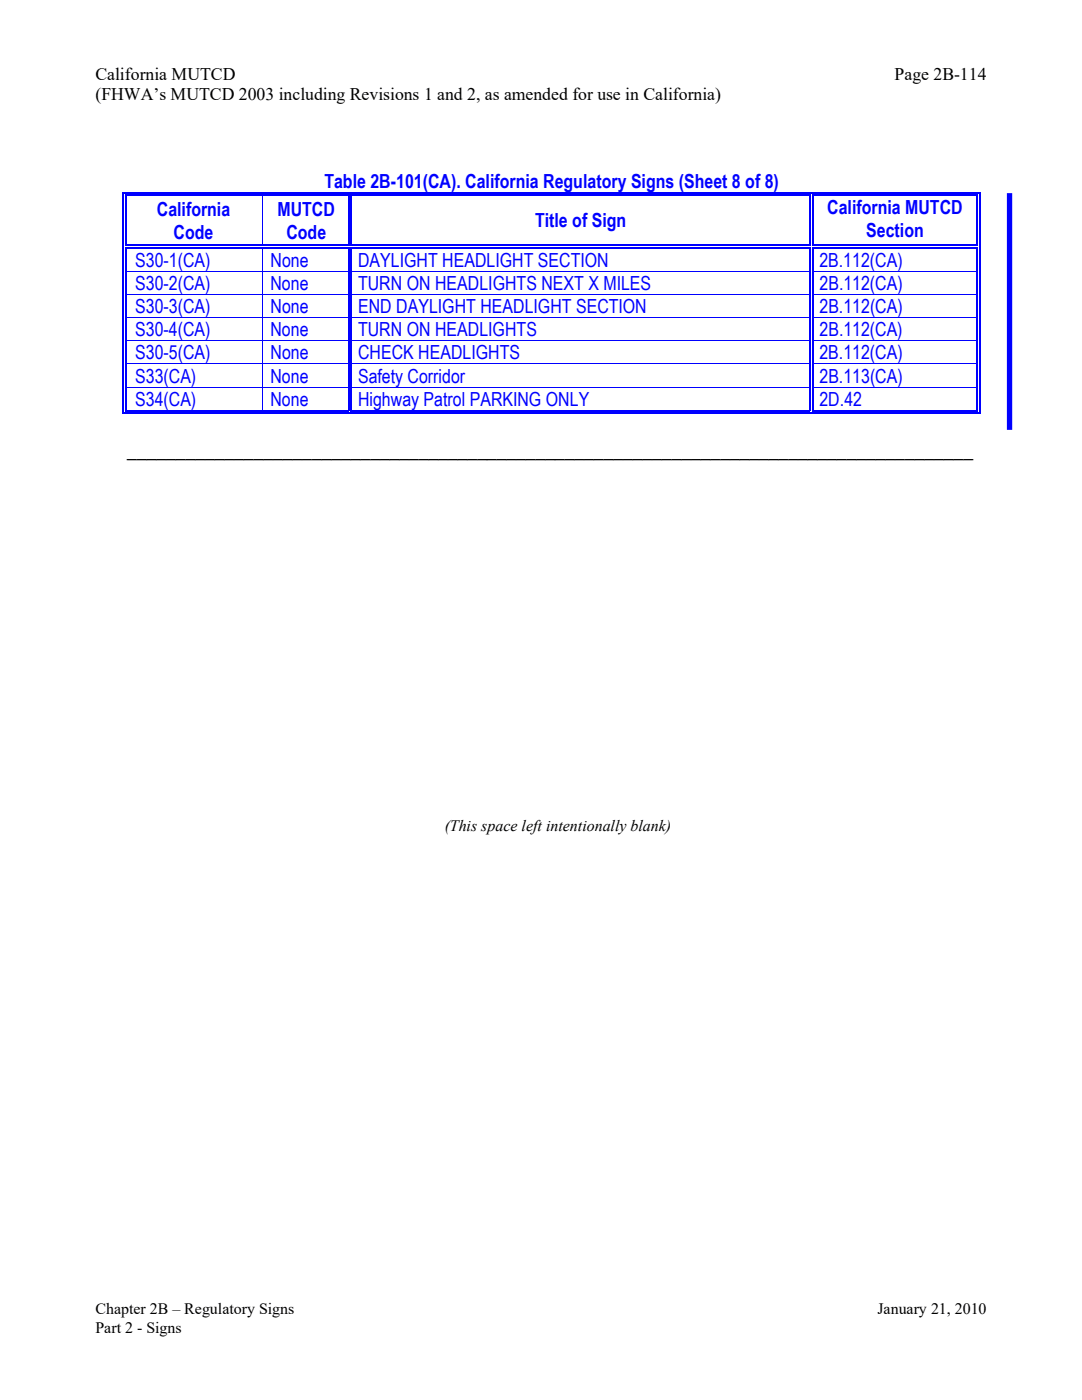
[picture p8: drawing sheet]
<svg xmlns="http://www.w3.org/2000/svg" width="216mm" height="279mm" viewBox="0 0 216 279" stroke-linecap="round" stroke-linejoin="round" font-family="sans-serif">
<defs><g id="words">
<g font-size="3.9" fill="#00f">
<text x="64.7" y="37.5">Table 2B-101(CA). California Regulatory Signs (Sheet 8 of 8)</text>
<text x="31.3" y="43.1">California</text>
<text x="34.6" y="47.6">Code</text>
<text x="55.4" y="43.1">MUTCD</text>
<text x="57.1" y="47.6">Code</text>
<text x="106.8" y="45.4">Title of Sign</text>
<text x="165.1" y="42.8">California MUTCD</text>
<text x="172.8" y="47.2">Section</text>
<text x="27" y="53.2">S30-1(CA)</text>
<text x="54" y="53.2">None</text>
<text x="71.5" y="53.2">DAYLIGHT HEADLIGHT SECTION</text>
<text x="163.5" y="53.2">2B.112(CA)</text>
<text x="27" y="57.8">S30-2(CA)</text>
<text x="54" y="57.8">None</text>
<text x="71.4" y="57.8">TURN ON HEADLIGHTS NEXT X MILES</text>
<text x="163.5" y="57.8">2B.112(CA)</text>
<text x="27" y="62.4">S30-3(CA)</text>
<text x="54" y="62.4">None</text>
<text x="71.5" y="62.4">END DAYLIGHT HEADLIGHT SECTION</text>
<text x="163.5" y="62.4">2B.112(CA)</text>
<text x="27" y="67.1">S30-4(CA)</text>
<text x="27" y="71.7">S30-5(CA)</text>
<text x="54" y="67.1">None</text>
<text x="54" y="71.7">None</text>
<text x="71.4" y="67.1">TURN ON HEADLIGHTS</text>
<text x="71.5" y="71.7">CHECK HEADLIGHTS</text>
<text x="163.5" y="71.7">2B.112(CA)</text>
<text x="163.5" y="67.1">2B.112(CA)</text>
<text x="27" y="76.3">S33(CA)</text>
<text x="54" y="76.3">None</text>
<text x="71.5" y="76.3">Safety Corridor</text>
<text x="163.5" y="76.3">2B.113(CA)</text>
<text x="27" y="81">S34(CA)</text>
<text x="54" y="81">None</text>
<text x="71.5" y="81">Highway Patrol PARKING ONLY</text>
<text x="163.5" y="81">2D.42</text>
</g>
<text font-size="3.9" x="25.4" y="90.9">_______________________________________________________________________________________</text>
<g font-size="3.5">
<text x="19" y="15.9">California MUTCD</text>
<text x="178.5" y="15.9">Page 2B-114</text>
<text x="19" y="20">(FHWA’s MUTCD 2003 including Revisions 1 and 2, as amended for use in California)</text>
</g>
<g font-size="3.2">
<text x="88.7" y="165.8">(This space left intentionally blank)</text>
<text x="19" y="262.3">Chapter 2B – Regulatory Signs</text>
<text x="175.1" y="262.3">January 21, 2010</text>
<text x="19" y="265.9">Part 2 - Signs</text>
</g>
</g></defs>
<g fill="#00f">
<path d="M24.5 38.4h.2v.8h-.2z"/>
<path d="M24.5 38.4h.8v.2h-.8z"/>
<path d="M25 38.9h.3v.3h-.3z"/>
<path d="M25 38.9h.3v.2h-.3z"/>
<path d="M25.3 38.4h.7v.2h-.7z"/>
<path d="M25.3 38.9h.7v.2h-.7z"/>
</g>
<path d="M26 38.5h26.3M26 39h26.3" fill="none" stroke="#00f" stroke-width=".25"/>
<g fill="#00f">
<path d="M52.3 39.1l.2 .1z"/>
<path d="M52.3 38.4h.8v.2h-.8z"/>
<path d="M52.3 38.9h.8v.2h-.8z"/>
</g>
<path d="M53.1 38.5h16.4M53.1 39h16.4" fill="none" stroke="#00f" stroke-width=".25"/>
<g fill="#00f">
<path d="M70 39.1l.2 .1z"/>
<path d="M69.5 39.1l.2 .1z"/>
<path d="M69.5 38.4h.7v.2h-.7z"/>
<path d="M69.5 38.9h.2v.2h-.2z"/>
<path d="M70 38.9h.2v.2h-.2z"/>
</g>
<path d="M70.2 38.5h91.3M70.2 39h91.3" fill="none" stroke="#00f" stroke-width=".25"/>
<g fill="#00f">
<path d="M162.1 39.1l.2 .1z"/>
<path d="M161.5 39.1l.3 .1z"/>
<path d="M161.5 38.4h.8v.2h-.8z"/>
<path d="M161.5 38.9h.3v.2h-.3z"/>
<path d="M162.1 38.9h.2v.2h-.2z"/>
</g>
<path d="M162.3 38.5h32.6M162.3 39h32.6" fill="none" stroke="#00f" stroke-width=".25"/>
<g fill="#00f">
<path d="M195.4 38.4h.2v.8h-.2z"/>
<path d="M194.9 38.4h.7v.2h-.7z"/>
<path d="M194.9 38.9h.2v.3h-.2z"/>
<path d="M194.9 38.9h.2v.2h-.2z"/>
</g>
<path d="M24.6 39.2v9.6M25.1 39.2v9.6M69.6 39.2v9.6M70.1 39.2v9.6M161.7 39.2v9.6M162.2 39.2v9.6M195 39.2v9.6M195.5 39.2v9.6" fill="none" stroke="#00f" stroke-width=".25"/>
<path d="M52.4 39.2v9.6" fill="none" stroke="#00f" stroke-width=".2"/>
<g fill="#00f">
<path d="M25 49.6h.3z"/>
<path d="M24.5 48.8h.2v.8h-.2z"/>
<path d="M25 48.8h.3v.2h-.3z"/>
<path d="M25 49.3h.3v.3h-.3z"/>
</g>
<path d="M25.3 48.9h27M25.3 49.4h27" fill="none" stroke="#00f" stroke-width=".25"/>
<g fill="#00f">
<path d="M52.3 49.6h.2z"/>
<path d="M52.3 48.8h.8v.2h-.8z"/>
<path d="M52.3 49.3h.8v.3h-.8z"/>
</g>
<path d="M53.1 48.9h16.4M53.1 49.4h16.4" fill="none" stroke="#00f" stroke-width=".25"/>
<g fill="#00f">
<path d="M70 49.6h.2z"/>
<path d="M69.5 49.6h.2z"/>
<path d="M69.5 48.8h.2v.2h-.2z"/>
<path d="M69.5 49.3h.2v.3h-.2z"/>
<path d="M70 48.8h.2v.2h-.2z"/>
<path d="M70 49.3h.2v.3h-.2z"/>
</g>
<path d="M70.2 48.9h91.3M70.2 49.4h91.3" fill="none" stroke="#00f" stroke-width=".25"/>
<g fill="#00f">
<path d="M162.1 49.6h.2z"/>
<path d="M161.5 49.6h.3z"/>
<path d="M161.5 48.8h.3v.2h-.3z"/>
<path d="M161.5 49.3h.3v.3h-.3z"/>
<path d="M162.1 48.8h.2v.2h-.2z"/>
<path d="M162.1 49.3h.2v.3h-.2z"/>
</g>
<path d="M162.3 48.9h32.6M162.3 49.4h32.6" fill="none" stroke="#00f" stroke-width=".25"/>
<g fill="#00f">
<path d="M195.4 49.6h.2z"/>
<path d="M194.9 49.6h.2z"/>
<path d="M194.9 48.8h.2v.2h-.2z"/>
<path d="M194.9 49.3h.2v.3h-.2z"/>
<path d="M195.4 48.8h.2v.8h-.2z"/>
</g>
<path d="M24.6 49.6v4.4M25.1 49.6v4.4M69.6 49.6v4.4M70.1 49.6v4.4M161.7 49.6v4.4M162.2 49.6v4.4M195 49.6v4.4M195.5 49.6v4.4" fill="none" stroke="#00f" stroke-width=".25"/>
<path d="M52.4 49.6v4.4" fill="none" stroke="#00f" stroke-width=".2"/>
<g fill="#00f">
<path d="M25 54h.3v.2h-.3z"/>
<path d="M24.5 54h.2v.2h-.2z"/>
</g>
<path d="M25.3 54.1h44.2" fill="none" stroke="#00f" stroke-width=".2"/>
<g fill="#00f">
<path d="M70 54h.2v.2h-.2z"/>
<path d="M69.5 54h.2v.2h-.2z"/>
</g>
<path d="M70.2 54.1h91.3" fill="none" stroke="#00f" stroke-width=".2"/>
<g fill="#00f">
<path d="M162.1 54h.2v.2h-.2z"/>
<path d="M161.5 54h.3v.2h-.3z"/>
</g>
<path d="M162.3 54.1h32.6" fill="none" stroke="#00f" stroke-width=".2"/>
<g fill="#00f">
<path d="M195.4 54h.2v.2h-.2z"/>
<path d="M194.9 54h.2v.2h-.2z"/>
</g>
<path d="M24.6 54.2v4.5M25.1 54.2v4.5M69.6 54.2v4.5M70.1 54.2v4.5M161.7 54.2v4.5M162.2 54.2v4.5M195 54.2v4.5M195.5 54.2v4.5" fill="none" stroke="#00f" stroke-width=".25"/>
<path d="M52.4 54.2v4.5" fill="none" stroke="#00f" stroke-width=".2"/>
<g fill="#00f">
<path d="M25 58.7h.3v.1h-.3z"/>
<path d="M24.5 58.7h.2v.1h-.2z"/>
</g>
<path d="M25.3 58.7h44.2" fill="none" stroke="#00f" stroke-width=".2"/>
<g fill="#00f">
<path d="M70 58.7h.2v.1h-.2z"/>
<path d="M69.5 58.7h.2v.1h-.2z"/>
</g>
<path d="M70.2 58.7h91.3" fill="none" stroke="#00f" stroke-width=".2"/>
<g fill="#00f">
<path d="M162.1 58.7h.2v.1h-.2z"/>
<path d="M161.5 58.7h.3v.1h-.3z"/>
</g>
<path d="M162.3 58.7h32.6" fill="none" stroke="#00f" stroke-width=".2"/>
<g fill="#00f">
<path d="M195.4 58.7h.2v.1h-.2z"/>
<path d="M194.9 58.7h.2v.1h-.2z"/>
</g>
<path d="M24.6 58.8v4.5M25.1 58.8v4.5M69.6 58.8v4.5M70.1 58.8v4.5M161.7 58.8v4.5M162.2 58.8v4.5M195 58.8v4.5M195.5 58.8v4.5" fill="none" stroke="#00f" stroke-width=".25"/>
<path d="M52.4 58.8v4.5" fill="none" stroke="#00f" stroke-width=".2"/>
<g fill="#00f">
<path d="M25 63.3h.3v.2h-.3z"/>
<path d="M24.5 63.3h.2v.2h-.2z"/>
</g>
<path d="M25.3 63.4h44.2" fill="none" stroke="#00f" stroke-width=".2"/>
<g fill="#00f">
<path d="M70 63.3h.2v.2h-.2z"/>
<path d="M69.5 63.3h.2v.2h-.2z"/>
</g>
<path d="M70.2 63.4h91.3" fill="none" stroke="#00f" stroke-width=".2"/>
<g fill="#00f">
<path d="M162.1 63.3h.2v.2h-.2z"/>
<path d="M161.5 63.3h.3v.2h-.3z"/>
</g>
<path d="M162.3 63.4h32.6" fill="none" stroke="#00f" stroke-width=".2"/>
<g fill="#00f">
<path d="M195.4 63.3h.2v.2h-.2z"/>
<path d="M194.9 63.3h.2v.2h-.2z"/>
</g>
<path d="M24.6 63.5v4.4M25.1 63.5v4.4M69.6 63.5v4.4M70.1 63.5v4.4M161.7 63.5v4.4M162.2 63.5v4.4M195 63.5v4.4M195.5 63.5v4.4" fill="none" stroke="#00f" stroke-width=".25"/>
<path d="M52.4 63.5v4.4" fill="none" stroke="#00f" stroke-width=".2"/>
<g fill="#00f">
<path d="M25 67.9h.3v.2h-.3z"/>
<path d="M24.5 67.9h.2v.2h-.2z"/>
</g>
<path d="M25.3 68h44.2" fill="none" stroke="#00f" stroke-width=".2"/>
<g fill="#00f">
<path d="M70 67.9h.2v.2h-.2z"/>
<path d="M69.5 67.9h.2v.2h-.2z"/>
</g>
<path d="M70.2 68h91.3" fill="none" stroke="#00f" stroke-width=".2"/>
<g fill="#00f">
<path d="M162.1 67.9h.2v.2h-.2z"/>
<path d="M161.5 67.9h.3v.2h-.3z"/>
</g>
<path d="M162.3 68h32.6" fill="none" stroke="#00f" stroke-width=".2"/>
<g fill="#00f">
<path d="M195.4 67.9h.2v.2h-.2z"/>
<path d="M194.9 67.9h.2v.2h-.2z"/>
</g>
<path d="M24.6 68.1v4.5M25.1 68.1v4.5M69.6 68.1v4.5M70.1 68.1v4.5M161.7 68.1v4.5M162.2 68.1v4.5M195 68.1v4.5M195.5 68.1v4.5" fill="none" stroke="#00f" stroke-width=".25"/>
<path d="M52.4 68.1v4.5" fill="none" stroke="#00f" stroke-width=".2"/>
<g fill="#00f">
<path d="M25 72.6h.3v.1h-.3z"/>
<path d="M24.5 72.6h.2v.1h-.2z"/>
</g>
<path d="M25.3 72.6h44.2" fill="none" stroke="#00f" stroke-width=".2"/>
<g fill="#00f">
<path d="M70 72.6h.2v.1h-.2z"/>
<path d="M69.5 72.6h.2v.1h-.2z"/>
</g>
<path d="M70.2 72.6h91.3" fill="none" stroke="#00f" stroke-width=".2"/>
<g fill="#00f">
<path d="M162.1 72.6h.2v.1h-.2z"/>
<path d="M161.5 72.6h.3v.1h-.3z"/>
</g>
<path d="M162.3 72.6h32.6" fill="none" stroke="#00f" stroke-width=".2"/>
<g fill="#00f">
<path d="M195.4 72.6h.2v.1h-.2z"/>
<path d="M194.9 72.6h.2v.1h-.2z"/>
</g>
<path d="M24.6 72.7v4.5M25.1 72.7v4.5M69.6 72.7v4.5M70.1 72.7v4.5M161.7 72.7v4.5M162.2 72.7v4.5M195 72.7v4.5M195.5 72.7v4.5" fill="none" stroke="#00f" stroke-width=".25"/>
<path d="M52.4 72.7v4.5" fill="none" stroke="#00f" stroke-width=".2"/>
<g fill="#00f">
<path d="M25 77.2h.3v.1h-.3z"/>
<path d="M24.5 77.2h.2v.1h-.2z"/>
</g>
<path d="M25.3 77.3h44.2" fill="none" stroke="#00f" stroke-width=".2"/>
<g fill="#00f">
<path d="M70 77.2h.2v.1h-.2z"/>
<path d="M69.5 77.2h.2v.1h-.2z"/>
</g>
<path d="M70.2 77.3h91.3" fill="none" stroke="#00f" stroke-width=".2"/>
<g fill="#00f">
<path d="M162.1 77.2h.2v.1h-.2z"/>
<path d="M161.5 77.2h.3v.1h-.3z"/>
</g>
<path d="M162.3 77.3h32.6" fill="none" stroke="#00f" stroke-width=".2"/>
<g fill="#00f">
<path d="M195.4 77.2h.2v.1h-.2z"/>
<path d="M194.9 77.2h.2v.1h-.2z"/>
</g>
<path d="M24.6 77.3v5.3M25.1 77.3v4.5" fill="none" stroke="#00f" stroke-width=".25"/>
<g fill="#00f">
<path d="M24.5 82.3h.8v.3h-.8z"/>
<path d="M25 81.8h.3v.3h-.3z"/>
</g>
<path d="M25.3 82.5h27M25.3 82h27" fill="none" stroke="#00f" stroke-width=".25"/>
<path d="M52.4 77.3v4.5" fill="none" stroke="#00f" stroke-width=".2"/>
<path d="M52.3 81.8h.8v.3h-.8z" fill="#00f"/>
<path d="M69.6 77.3v4.8M70.1 77.3v4.5M52.3 82.5h17.2M53.1 82h16.4" fill="none" stroke="#00f" stroke-width=".25"/>
<path d="M70 81.8h.2v.3h-.2z" fill="#00f"/>
<path d="M161.7 77.3v4.8M162.2 77.3v4.5M69.5 82.5h92M70.2 82h91.3" fill="none" stroke="#00f" stroke-width=".25"/>
<path d="M162.1 81.8h.2v.3h-.2z" fill="#00f"/>
<path d="M195 77.3v4.5M195.5 77.3v4.5M161.5 82.5h33.4M162.3 82h32.6" fill="none" stroke="#00f" stroke-width=".25"/>
<g fill="#00f">
<path d="M195.4 81.8h.2v.8h-.2z"/>
<path d="M194.9 82.3h.7v.3h-.7z"/>
<path d="M194.9 81.8h.2v.3h-.2z"/>
</g>
<path d="M201.4 38.5v47.3" fill="none" stroke="#00f" stroke-width="1.1" stroke-linecap="butt"/>
<use href="#words"/>
</svg>
